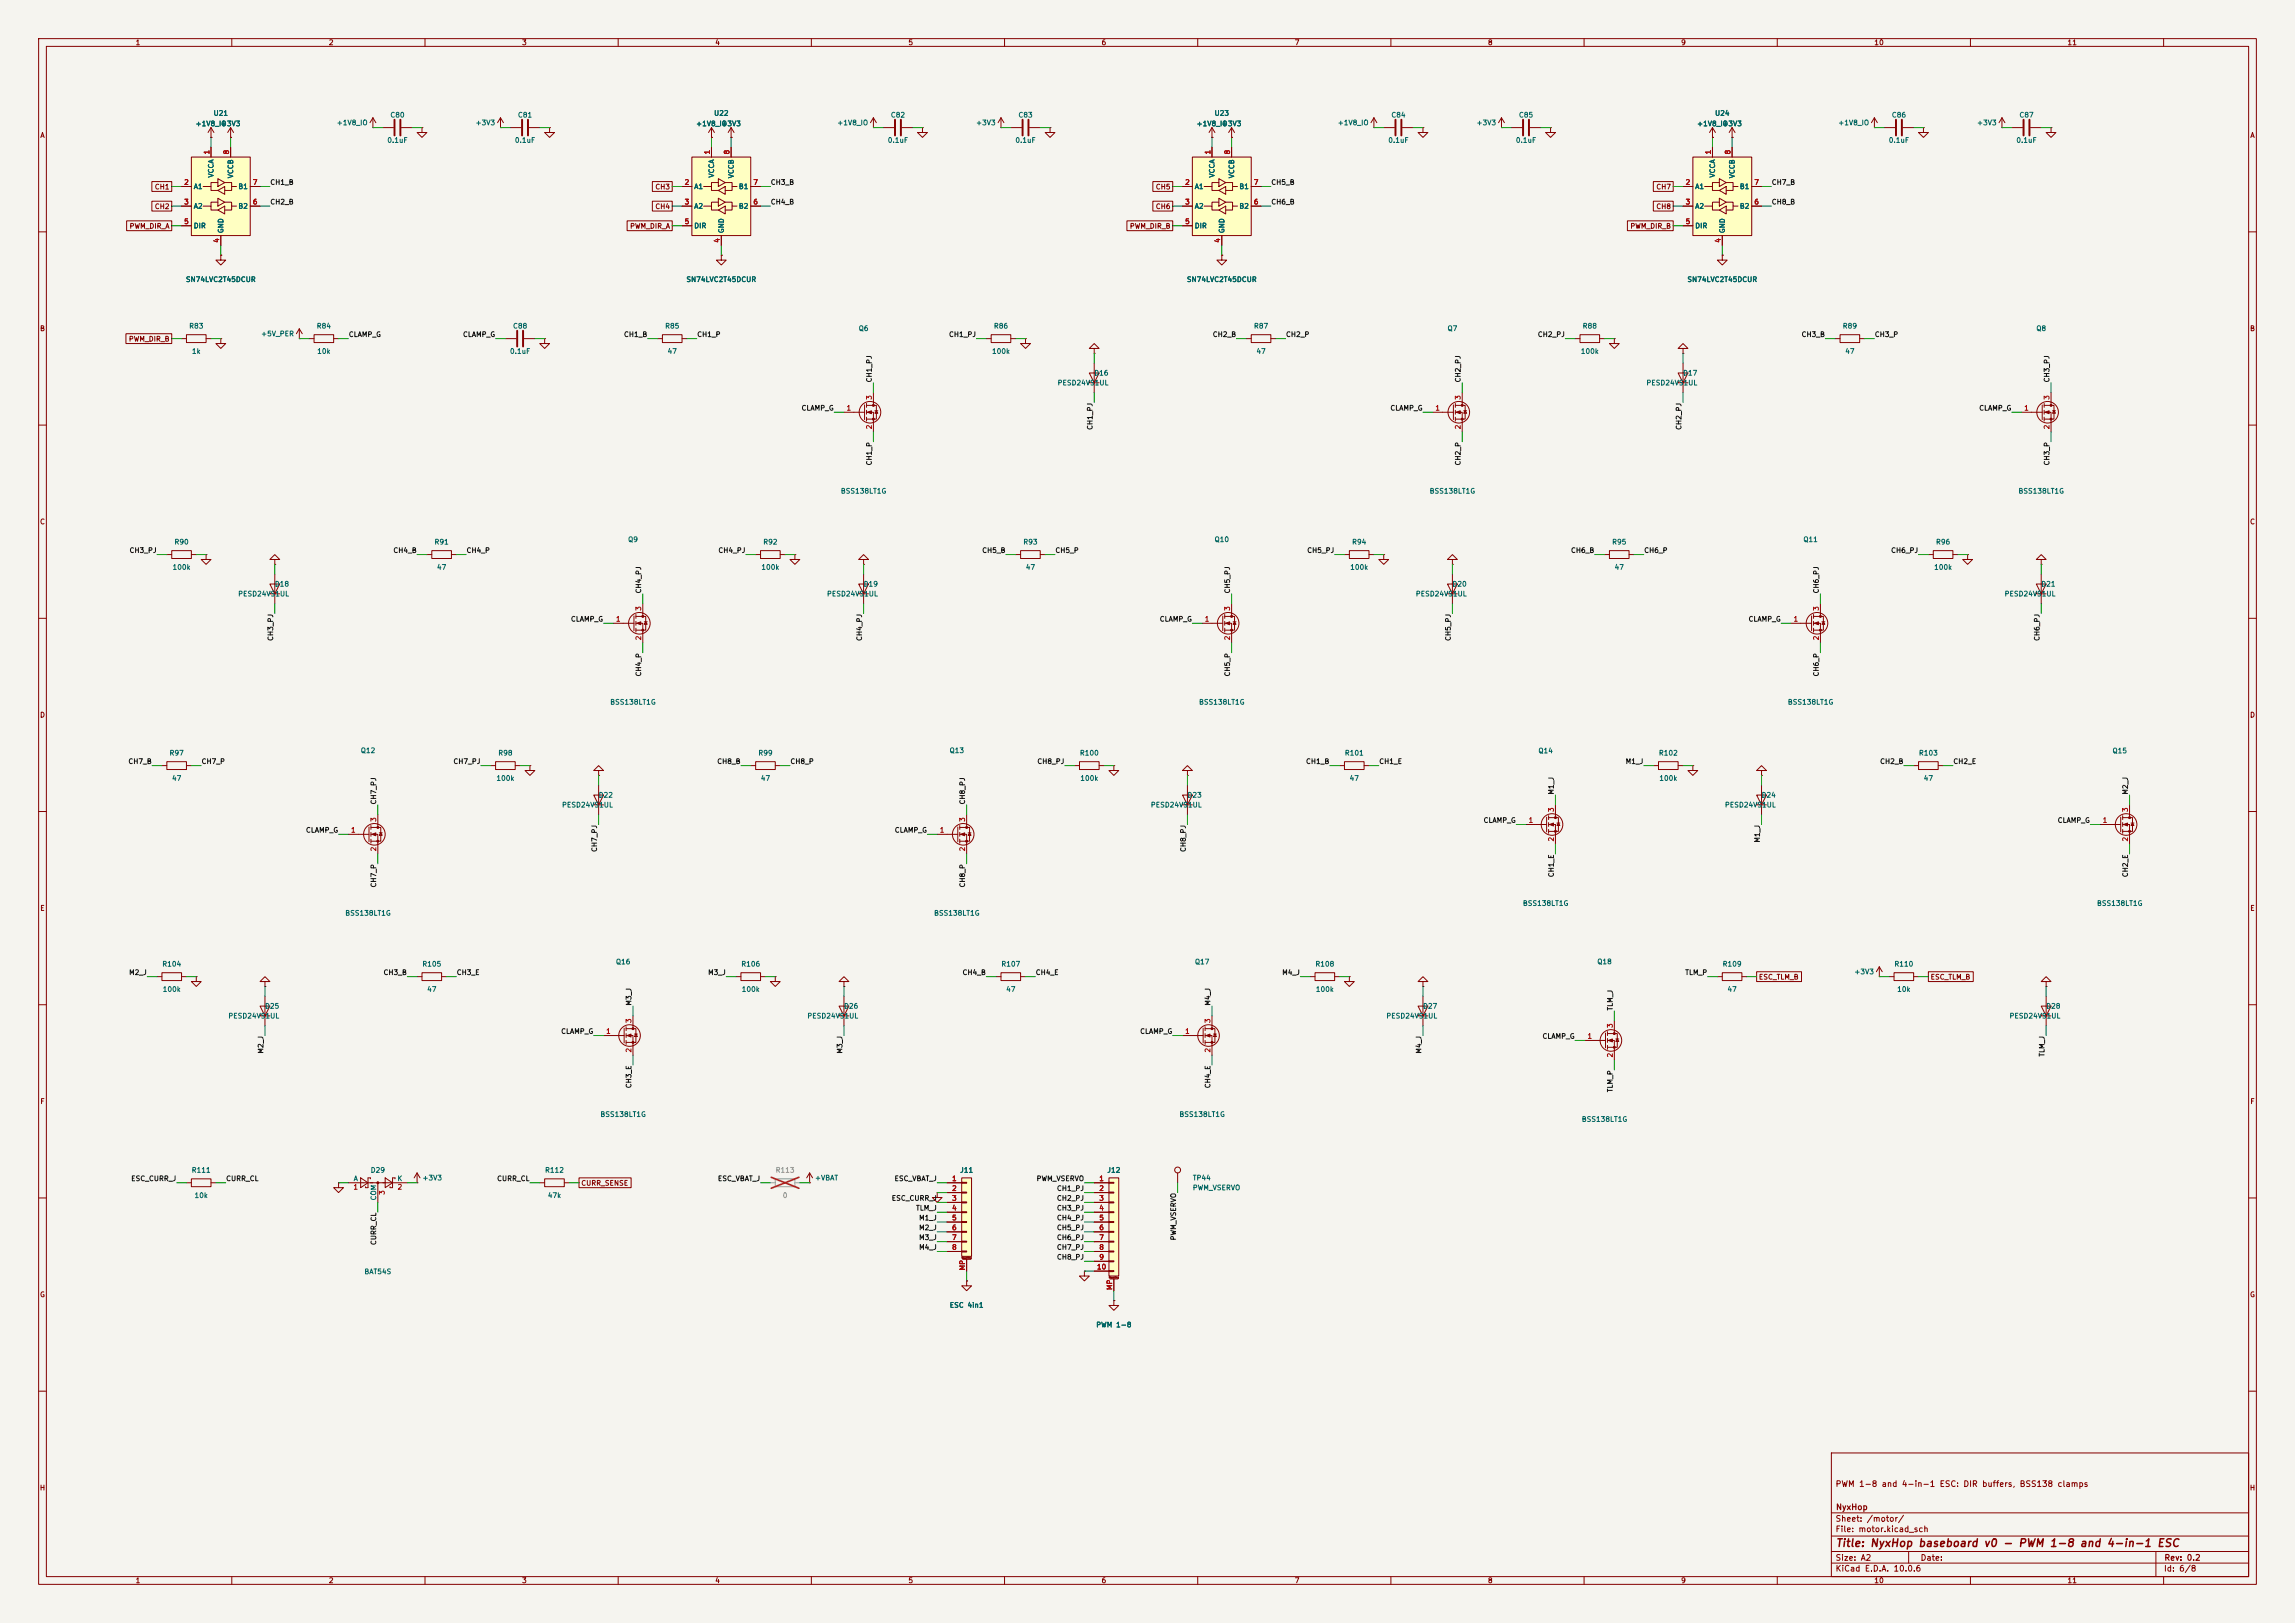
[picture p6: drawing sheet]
<svg xmlns="http://www.w3.org/2000/svg" width="594mm" height="420mm" viewBox="0 0 594 420" stroke-linecap="round" stroke-linejoin="round" font-family="sans-serif">
<defs><g id="words">
<text font-size="2" fill="#840000" x="475" y="400.8">Title: NyxHop baseboard v0 - PWM 1-8 and 4-in-1 ESC</text>
<g font-size="1.5" fill="#840000">
<text x="475" y="385.1">PWM 1-8 and 4-in-1 ESC: DIR buffers, BSS138 clamps</text>
<text x="475" y="394.1">Sheet: /motor/</text>
<text x="475.1" y="391.1">NyxHop</text>
<text x="475" y="396.8">File: motor.kicad_sch</text>
<text x="475" y="407">KiCad E.D.A. 10.0.6</text>
<text x="475" y="404.2">Size: A2</text>
<text x="497" y="404.2">Date:</text>
<text x="560" y="407">Id: 6/8</text>
<text x="560.1" y="404.2">Rev: 0.2</text>
</g>
<g font-size="1.3" fill="#840000">
<text x="35" y="12">1</text>
<text x="85" y="12">2</text>
<text x="135" y="12">3</text>
<text x="185" y="12">4</text>
<text x="235" y="12">5</text>
<text x="285" y="12">6</text>
<text x="335" y="12">7</text>
<text x="385" y="12">8</text>
<text x="435" y="12">9</text>
<text x="485" y="12">10</text>
<text x="535" y="12">11</text>
<text x="10.3" y="36">A</text>
<text x="582.3" y="36">A</text>
<text x="39.9" y="49.3">CH1</text>
<text x="169.5" y="49.3">CH3</text>
<text x="299" y="49.3">CH5</text>
<text x="428.6" y="49.3">CH7</text>
<text x="33.4" y="59.5">PWM_DIR_A</text>
<text x="39.9" y="54.4">CH2</text>
<text x="162.9" y="59.5">PWM_DIR_A</text>
<text x="169.5" y="54.4">CH4</text>
<text x="292.3" y="59.5">PWM_DIR_B</text>
<text x="299" y="54.4">CH6</text>
<text x="421.8" y="59.5">PWM_DIR_B</text>
<text x="428.6" y="54.4">CH8</text>
<text x="10.2" y="86">B</text>
<text x="33.2" y="88.7">PWM_DIR_B</text>
<text x="582.2" y="86">B</text>
<text x="10.2" y="136">C</text>
<text x="582.2" y="136">C</text>
<text x="10.2" y="186">D</text>
<text x="582.2" y="186">D</text>
<text x="10.3" y="236">E</text>
<text x="582.3" y="236">E</text>
<text x="455.1" y="253.8">ESC_TLM_B</text>
<text x="499.6" y="253.8">ESC_TLM_B</text>
<text x="10.3" y="286">F</text>
<text x="582.3" y="286">F</text>
<text x="150.3" y="307.1">CURR_SENSE</text>
<text x="10.2" y="336">G</text>
<text x="582.2" y="336">G</text>
<text x="10.2" y="386">H</text>
<text x="582.2" y="386">H</text>
<text x="35" y="410">1</text>
<text x="85" y="410">2</text>
<text x="135" y="410">3</text>
<text x="185" y="410">4</text>
<text x="235" y="410">5</text>
<text x="285" y="410">6</text>
<text x="335" y="410">7</text>
<text x="385" y="410">8</text>
<text x="435" y="410">9</text>
<text x="485" y="410">10</text>
<text x="535" y="410">11</text>
</g>
<g font-size="1.3" fill="#006464">
<text x="50.5" y="33">+1V8_IO</text>
<text x="55.1" y="30.3">U21</text>
<text x="57" y="33">+3V3</text>
<text x="87" y="32.7">+1V8_IO</text>
<text x="100.9" y="30.7">C80</text>
<text x="123" y="32.7">+3V3</text>
<text x="133.9" y="30.7">C81</text>
<text x="180" y="33">+1V8_IO</text>
<text x="184.7" y="30.3">U22</text>
<text x="186.6" y="33">+3V3</text>
<text x="216.6" y="32.7">+1V8_IO</text>
<text x="230.4" y="30.7">C82</text>
<text x="252.5" y="32.7">+3V3</text>
<text x="263.5" y="30.7">C83</text>
<text x="309.6" y="33">+1V8_IO</text>
<text x="314.2" y="30.3">U23</text>
<text x="316.1" y="33">+3V3</text>
<text x="346.1" y="32.7">+1V8_IO</text>
<text x="360" y="30.7">C84</text>
<text x="382" y="32.7">+3V3</text>
<text x="393" y="30.7">C85</text>
<text x="439.1" y="33">+1V8_IO</text>
<text x="443.8" y="30.3">U24</text>
<text x="445.6" y="33">+3V3</text>
<text x="475.6" y="32.7">+1V8_IO</text>
<text x="489.5" y="30.7">C86</text>
<text x="511.6" y="32.7">+3V3</text>
<text x="522.5" y="30.7">C87</text>
<text x="100.1" y="37.3">0.1uF</text>
<text x="133.1" y="37.3">0.1uF</text>
<text x="229.7" y="37.3">0.1uF</text>
<text x="262.7" y="37.3">0.1uF</text>
<text x="359.2" y="37.3">0.1uF</text>
<text x="392.2" y="37.3">0.1uF</text>
<text x="488.7" y="37.3">0.1uF</text>
<text x="521.8" y="37.3">0.1uF</text>
<text x="55.6" y="46.1" transform="rotate(-90 55.6 46.1)">VCCA</text>
<text x="60.7" y="46.3" transform="rotate(-90 60.7 46.3)">VCCB</text>
<text x="185.1" y="46.1" transform="rotate(-90 185.1 46.1)">VCCA</text>
<text x="190.2" y="46.3" transform="rotate(-90 190.2 46.3)">VCCB</text>
<text x="314.7" y="46.1" transform="rotate(-90 314.7 46.1)">VCCA</text>
<text x="319.7" y="46.3" transform="rotate(-90 319.7 46.3)">VCCB</text>
<text x="444.2" y="46.1" transform="rotate(-90 444.2 46.1)">VCCA</text>
<text x="449.3" y="46.3" transform="rotate(-90 449.3 46.3)">VCCB</text>
<text x="50" y="49.2">A1</text>
<text x="61.6" y="49.2">B1</text>
<text x="179.6" y="49.2">A1</text>
<text x="191.1" y="49.2">B1</text>
<text x="309.1" y="49.2">A1</text>
<text x="320.6" y="49.2">B1</text>
<text x="438.6" y="49.2">A1</text>
<text x="450.2" y="49.2">B1</text>
<text x="50" y="54.3">A2</text>
<text x="50" y="59.4">DIR</text>
<text x="61.6" y="54.3">B2</text>
<text x="179.6" y="54.3">A2</text>
<text x="179.6" y="59.4">DIR</text>
<text x="191.1" y="54.3">B2</text>
<text x="309.1" y="54.3">A2</text>
<text x="309.1" y="59.4">DIR</text>
<text x="320.6" y="54.3">B2</text>
<text x="438.6" y="54.3">A2</text>
<text x="438.6" y="59.4">DIR</text>
<text x="450.2" y="54.3">B2</text>
<text x="58.1" y="60.5" transform="rotate(-90 58.1 60.5)">GND</text>
<text x="187.7" y="60.5" transform="rotate(-90 187.7 60.5)">GND</text>
<text x="317.2" y="60.5" transform="rotate(-90 317.2 60.5)">GND</text>
<text x="446.7" y="60.5" transform="rotate(-90 446.7 60.5)">GND</text>
<text x="48" y="73.3">SN74LVC2T45DCUR</text>
<text x="177.5" y="73.3">SN74LVC2T45DCUR</text>
<text x="307.1" y="73.3">SN74LVC2T45DCUR</text>
<text x="436.6" y="73.3">SN74LVC2T45DCUR</text>
<text x="48.8" y="85.3">R83</text>
<text x="67.4" y="87.3">+5V_PER</text>
<text x="81.8" y="85.3">R84</text>
<text x="132.6" y="85.3">C88</text>
<text x="172" y="85.3">R85</text>
<text x="222.1" y="86">Q6</text>
<text x="257.1" y="85.3">R86</text>
<text x="324.4" y="85.3">R87</text>
<text x="374.5" y="86">Q7</text>
<text x="409.5" y="85.3">R88</text>
<text x="476.8" y="85.3">R89</text>
<text x="526.9" y="86">Q8</text>
<text x="49.6" y="91.9">1k</text>
<text x="82" y="91.9">10k</text>
<text x="131.9" y="91.9">0.1uF</text>
<text x="172.7" y="91.9">47</text>
<text x="256.6" y="91.9">100k</text>
<text x="325.1" y="91.9">47</text>
<text x="409" y="91.9">100k</text>
<text x="477.5" y="91.9">47</text>
<text x="273.6" y="100">PESD24VS1UL</text>
<text x="283.1" y="97.5">D16</text>
<text x="426" y="100">PESD24VS1UL</text>
<text x="435.5" y="97.5">D17</text>
<text x="217.5" y="128">BSS138LT1G</text>
<text x="369.9" y="128">BSS138LT1G</text>
<text x="522.3" y="128">BSS138LT1G</text>
<text x="45" y="141.2">R90</text>
<text x="112.3" y="141.2">R91</text>
<text x="162.4" y="140.6">Q9</text>
<text x="197.4" y="141.2">R92</text>
<text x="264.7" y="141.2">R93</text>
<text x="314.2" y="140.6">Q10</text>
<text x="349.8" y="141.2">R94</text>
<text x="417.1" y="141.2">R95</text>
<text x="466.6" y="140.6">Q11</text>
<text x="500.9" y="141.2">R96</text>
<text x="44.5" y="147.7">100k</text>
<text x="113" y="147.7">47</text>
<text x="196.9" y="147.7">100k</text>
<text x="265.4" y="147.7">47</text>
<text x="349.3" y="147.7">100k</text>
<text x="417.8" y="147.7">47</text>
<text x="500.5" y="147.7">100k</text>
<text x="61.5" y="154.6">PESD24VS1UL</text>
<text x="71" y="152.1">D18</text>
<text x="213.9" y="154.6">PESD24VS1UL</text>
<text x="223.4" y="152.1">D19</text>
<text x="366.3" y="154.6">PESD24VS1UL</text>
<text x="375.8" y="152.1">D20</text>
<text x="518.7" y="154.6">PESD24VS1UL</text>
<text x="528.2" y="152.1">D21</text>
<text x="157.8" y="182.6">BSS138LT1G</text>
<text x="310.2" y="182.6">BSS138LT1G</text>
<text x="462.6" y="182.6">BSS138LT1G</text>
<text x="43.7" y="195.8">R97</text>
<text x="93.2" y="195.2">Q12</text>
<text x="128.8" y="195.8">R98</text>
<text x="196.1" y="195.8">R99</text>
<text x="245.6" y="195.2">Q13</text>
<text x="279.4" y="195.8">R100</text>
<text x="347.9" y="195.8">R101</text>
<text x="398" y="195.2">Q14</text>
<text x="429.2" y="195.8">R102</text>
<text x="496.5" y="195.8">R103</text>
<text x="546.6" y="195.2">Q15</text>
<text x="44.4" y="202.4">47</text>
<text x="128.4" y="202.4">100k</text>
<text x="196.8" y="202.4">47</text>
<text x="279.5" y="202.4">100k</text>
<text x="349.2" y="202.4">47</text>
<text x="429.3" y="202.4">100k</text>
<text x="497.8" y="202.4">47</text>
<text x="145.3" y="209.2">PESD24VS1UL</text>
<text x="154.8" y="206.7">D22</text>
<text x="297.7" y="209.2">PESD24VS1UL</text>
<text x="307.2" y="206.7">D23</text>
<text x="446.3" y="209.2">PESD24VS1UL</text>
<text x="455.8" y="206.7">D24</text>
<text x="89.2" y="237.3">BSS138LT1G</text>
<text x="241.6" y="237.3">BSS138LT1G</text>
<text x="394" y="234.7">BSS138LT1G</text>
<text x="542.6" y="234.7">BSS138LT1G</text>
<text x="41.9" y="250.4">R104</text>
<text x="109.2" y="250.4">R105</text>
<text x="159.3" y="249.8">Q16</text>
<text x="191.7" y="250.4">R106</text>
<text x="259" y="250.4">R107</text>
<text x="309.1" y="249.8">Q17</text>
<text x="340.3" y="250.4">R108</text>
<text x="413.3" y="249.8">Q18</text>
<text x="445.7" y="250.4">R109</text>
<text x="490.2" y="250.4">R110</text>
<text x="42" y="257">100k</text>
<text x="110.4" y="257">47</text>
<text x="191.9" y="257">100k</text>
<text x="260.3" y="257">47</text>
<text x="340.4" y="257">100k</text>
<text x="447" y="257">47</text>
<text x="479.8" y="252.4">+3V3</text>
<text x="490.9" y="257">10k</text>
<text x="59" y="263.9">PESD24VS1UL</text>
<text x="68.5" y="261.3">D25</text>
<text x="208.8" y="263.9">PESD24VS1UL</text>
<text x="218.3" y="261.3">D26</text>
<text x="358.7" y="263.9">PESD24VS1UL</text>
<text x="368.2" y="261.3">D27</text>
<text x="520" y="263.9">PESD24VS1UL</text>
<text x="529.5" y="261.3">D28</text>
<text x="155.3" y="289.3">BSS138LT1G</text>
<text x="305.1" y="289.3">BSS138LT1G</text>
<text x="409.3" y="290.6">BSS138LT1G</text>
<text x="49.5" y="303.8">R111</text>
<text x="91.4" y="305.9">A</text>
<text x="95.8" y="303.8">D29</text>
<text x="102.7" y="305.9">K</text>
<text x="109.2" y="305.8">+3V3</text>
<text x="140.9" y="303.8">R112</text>
<text x="210.8" y="305.8">+VBAT</text>
<text x="248.4" y="303.8">J11</text>
<text x="286.5" y="303.8">J12</text>
<text x="308.6" y="305.8">TP44</text>
<text x="50.2" y="310.3">10k</text>
<text x="97.7" y="310.8" transform="rotate(-90 97.7 310.8)">COM</text>
<text x="141.7" y="310.3">47k</text>
<text x="308.6" y="308.3">PWM_VSERVO</text>
<text x="94.2" y="330">BAT54S</text>
<text x="245.7" y="338.7">ESC 4in1</text>
<text x="283.6" y="343.8">PWM 1-8</text>
</g>
<g font-size="1.3" fill="#a90000">
<text x="54.5" y="40.1" transform="rotate(-90 54.5 40.1)">1</text>
<text x="59.6" y="40.1" transform="rotate(-90 59.6 40.1)">8</text>
<text x="184" y="40.1" transform="rotate(-90 184 40.1)">1</text>
<text x="189.1" y="40.1" transform="rotate(-90 189.1 40.1)">8</text>
<text x="313.6" y="40.1" transform="rotate(-90 313.6 40.1)">1</text>
<text x="318.6" y="40.1" transform="rotate(-90 318.6 40.1)">8</text>
<text x="443.1" y="40.1" transform="rotate(-90 443.1 40.1)">1</text>
<text x="448.2" y="40.1" transform="rotate(-90 448.2 40.1)">8</text>
<text x="47.5" y="48.1">2</text>
<text x="47.5" y="53.2">3</text>
<text x="65.3" y="53.2">6</text>
<text x="65.3" y="48.1">7</text>
<text x="177.1" y="48.1">2</text>
<text x="177.1" y="53.2">3</text>
<text x="194.8" y="53.2">6</text>
<text x="194.8" y="48.1">7</text>
<text x="306.6" y="48.1">2</text>
<text x="306.6" y="53.2">3</text>
<text x="324.4" y="53.2">6</text>
<text x="324.4" y="48.1">7</text>
<text x="436.1" y="48.1">2</text>
<text x="436.1" y="53.2">3</text>
<text x="453.9" y="53.2">6</text>
<text x="453.9" y="48.1">7</text>
<text x="47.5" y="58.3">5</text>
<text x="177.1" y="58.3">5</text>
<text x="306.6" y="58.3">5</text>
<text x="436.1" y="58.3">5</text>
<text x="57" y="63" transform="rotate(-90 57 63)">4</text>
<text x="186.6" y="63" transform="rotate(-90 186.6 63)">4</text>
<text x="316.1" y="63" transform="rotate(-90 316.1 63)">4</text>
<text x="445.6" y="63" transform="rotate(-90 445.6 63)">4</text>
<text x="219" y="106.5">1</text>
<text x="225.9" y="103.6" transform="rotate(-90 225.9 103.6)">3</text>
<text x="371.4" y="106.5">1</text>
<text x="378.3" y="103.6" transform="rotate(-90 378.3 103.6)">3</text>
<text x="523.8" y="106.5">1</text>
<text x="530.7" y="103.6" transform="rotate(-90 530.7 103.6)">3</text>
<text x="225.9" y="111.2" transform="rotate(-90 225.9 111.2)">2</text>
<text x="378.3" y="111.2" transform="rotate(-90 378.3 111.2)">2</text>
<text x="530.7" y="111.2" transform="rotate(-90 530.7 111.2)">2</text>
<text x="159.3" y="161.2">1</text>
<text x="166.2" y="158.2" transform="rotate(-90 166.2 158.2)">3</text>
<text x="311.7" y="161.2">1</text>
<text x="318.6" y="158.2" transform="rotate(-90 318.6 158.2)">3</text>
<text x="464.1" y="161.2">1</text>
<text x="471" y="158.2" transform="rotate(-90 471 158.2)">3</text>
<text x="166.2" y="165.8" transform="rotate(-90 166.2 165.8)">2</text>
<text x="318.6" y="165.8" transform="rotate(-90 318.6 165.8)">2</text>
<text x="471" y="165.8" transform="rotate(-90 471 165.8)">2</text>
<text x="90.7" y="215.8">1</text>
<text x="97.7" y="212.8" transform="rotate(-90 97.7 212.8)">3</text>
<text x="243.1" y="215.8">1</text>
<text x="250.1" y="212.8" transform="rotate(-90 250.1 212.8)">3</text>
<text x="395.5" y="213.2">1</text>
<text x="402.5" y="210.3" transform="rotate(-90 402.5 210.3)">3</text>
<text x="544.1" y="213.2">1</text>
<text x="551" y="210.3" transform="rotate(-90 551 210.3)">3</text>
<text x="97.7" y="220.4" transform="rotate(-90 97.7 220.4)">2</text>
<text x="250.1" y="220.4" transform="rotate(-90 250.1 220.4)">2</text>
<text x="402.5" y="217.9" transform="rotate(-90 402.5 217.9)">2</text>
<text x="551" y="217.9" transform="rotate(-90 551 217.9)">2</text>
<text x="156.7" y="267.8">1</text>
<text x="163.7" y="264.9" transform="rotate(-90 163.7 264.9)">3</text>
<text x="306.6" y="267.8">1</text>
<text x="313.6" y="264.9" transform="rotate(-90 313.6 264.9)">3</text>
<text x="410.7" y="269.1">1</text>
<text x="417.7" y="266.2" transform="rotate(-90 417.7 266.2)">3</text>
<text x="163.7" y="272.5" transform="rotate(-90 163.7 272.5)">2</text>
<text x="313.6" y="272.5" transform="rotate(-90 313.6 272.5)">2</text>
<text x="417.7" y="273.8" transform="rotate(-90 417.7 273.8)">2</text>
<text x="246.3" y="305.9">1</text>
<text x="284.4" y="305.9">1</text>
<text x="91.3" y="308.1">1</text>
<text x="99.9" y="309.3" transform="rotate(-90 99.9 309.3)">3</text>
<text x="102.8" y="308.1">2</text>
<text x="246.3" y="308.5">2</text>
<text x="246.3" y="311">3</text>
<text x="284.4" y="308.5">2</text>
<text x="284.4" y="311">3</text>
<text x="246.3" y="313.6">4</text>
<text x="246.3" y="316.1">5</text>
<text x="284.4" y="313.6">4</text>
<text x="284.4" y="316.1">5</text>
<text x="246.3" y="318.6">6</text>
<text x="246.3" y="321.2">7</text>
<text x="246.3" y="323.7">8</text>
<text x="284.4" y="318.6">6</text>
<text x="284.4" y="321.2">7</text>
<text x="284.4" y="323.7">8</text>
<text x="250.1" y="328.9" transform="rotate(-90 250.1 328.9)">MP</text>
<text x="283.8" y="328.8">10</text>
<text x="284.4" y="326.3">9</text>
<text x="288.2" y="334" transform="rotate(-90 288.2 334)">MP</text>
</g>
<g font-size="1.3" fill="#0f0f0f">
<text x="69.8" y="53.2">CH2_B</text>
<text x="69.8" y="48.1">CH1_B</text>
<text x="199.4" y="53.2">CH4_B</text>
<text x="199.4" y="48.1">CH3_B</text>
<text x="328.9" y="53.2">CH6_B</text>
<text x="328.9" y="48.1">CH5_B</text>
<text x="458.4" y="53.2">CH8_B</text>
<text x="458.4" y="48.1">CH7_B</text>
<text x="90.1" y="87.5">CLAMP_G</text>
<text x="119.7" y="87.5">CLAMP_G</text>
<text x="161.4" y="87.5">CH1_B</text>
<text x="180.3" y="87.5">CH1_P</text>
<text x="245.5" y="87.5">CH1_PJ</text>
<text x="313.8" y="87.5">CH2_B</text>
<text x="332.7" y="87.5">CH2_P</text>
<text x="397.9" y="87.5">CH2_PJ</text>
<text x="466.2" y="87.5">CH3_B</text>
<text x="485.1" y="87.5">CH3_P</text>
<text x="225.9" y="99.1" transform="rotate(-90 225.9 99.1)">CH1_PJ</text>
<text x="378.3" y="99.1" transform="rotate(-90 378.3 99.1)">CH2_PJ</text>
<text x="530.7" y="99.1" transform="rotate(-90 530.7 99.1)">CH3_PJ</text>
<text x="207.3" y="106.6">CLAMP_G</text>
<text x="359.7" y="106.6">CLAMP_G</text>
<text x="512.1" y="106.6">CLAMP_G</text>
<text x="283.1" y="111.4" transform="rotate(-90 283.1 111.4)">CH1_PJ</text>
<text x="435.5" y="111.4" transform="rotate(-90 435.5 111.4)">CH2_PJ</text>
<text x="225.9" y="120.6" transform="rotate(-90 225.9 120.6)">CH1_P</text>
<text x="378.3" y="120.6" transform="rotate(-90 378.3 120.6)">CH2_P</text>
<text x="530.7" y="120.6" transform="rotate(-90 530.7 120.6)">CH3_P</text>
<text x="33.4" y="143.4">CH3_PJ</text>
<text x="101.7" y="143.4">CH4_B</text>
<text x="120.6" y="143.4">CH4_P</text>
<text x="185.8" y="143.4">CH4_PJ</text>
<text x="254.1" y="143.4">CH5_B</text>
<text x="273" y="143.4">CH5_P</text>
<text x="338.2" y="143.4">CH5_PJ</text>
<text x="406.5" y="143.4">CH6_B</text>
<text x="425.4" y="143.4">CH6_P</text>
<text x="489.3" y="143.4">CH6_PJ</text>
<text x="166.2" y="153.7" transform="rotate(-90 166.2 153.7)">CH4_PJ</text>
<text x="318.6" y="153.7" transform="rotate(-90 318.6 153.7)">CH5_PJ</text>
<text x="471" y="153.7" transform="rotate(-90 471 153.7)">CH6_PJ</text>
<text x="147.6" y="161.2">CLAMP_G</text>
<text x="300" y="161.2">CLAMP_G</text>
<text x="452.4" y="161.2">CLAMP_G</text>
<text x="71" y="166" transform="rotate(-90 71 166)">CH3_PJ</text>
<text x="223.4" y="166" transform="rotate(-90 223.4 166)">CH4_PJ</text>
<text x="375.8" y="166" transform="rotate(-90 375.8 166)">CH5_PJ</text>
<text x="528.2" y="166" transform="rotate(-90 528.2 166)">CH6_PJ</text>
<text x="166.2" y="175.2" transform="rotate(-90 166.2 175.2)">CH4_P</text>
<text x="318.6" y="175.2" transform="rotate(-90 318.6 175.2)">CH5_P</text>
<text x="471" y="175.2" transform="rotate(-90 471 175.2)">CH6_P</text>
<text x="33.1" y="198">CH7_B</text>
<text x="52" y="198">CH7_P</text>
<text x="117.2" y="198">CH7_PJ</text>
<text x="185.5" y="198">CH8_B</text>
<text x="204.4" y="198">CH8_P</text>
<text x="268.3" y="198">CH8_PJ</text>
<text x="337.9" y="198">CH1_B</text>
<text x="356.8" y="198">CH1_E</text>
<text x="420.6" y="198">M1_J</text>
<text x="486.5" y="198">CH2_B</text>
<text x="505.4" y="198">CH2_E</text>
<text x="97.7" y="208.3" transform="rotate(-90 97.7 208.3)">CH7_PJ</text>
<text x="250.1" y="208.3" transform="rotate(-90 250.1 208.3)">CH8_PJ</text>
<text x="402.5" y="205.8" transform="rotate(-90 402.5 205.8)">M1_J</text>
<text x="551.1" y="205.8" transform="rotate(-90 551.1 205.8)">M2_J</text>
<text x="79.1" y="215.8">CLAMP_G</text>
<text x="231.5" y="215.8">CLAMP_G</text>
<text x="383.9" y="213.2">CLAMP_G</text>
<text x="532.4" y="213.2">CLAMP_G</text>
<text x="154.8" y="220.6" transform="rotate(-90 154.8 220.6)">CH7_PJ</text>
<text x="307.2" y="220.6" transform="rotate(-90 307.2 220.6)">CH8_PJ</text>
<text x="455.8" y="218.2" transform="rotate(-90 455.8 218.2)">M1_J</text>
<text x="402.5" y="227.1" transform="rotate(-90 402.5 227.1)">CH1_E</text>
<text x="551.1" y="227.1" transform="rotate(-90 551.1 227.1)">CH2_E</text>
<text x="97.7" y="229.8" transform="rotate(-90 97.7 229.8)">CH7_P</text>
<text x="250.1" y="229.8" transform="rotate(-90 250.1 229.8)">CH8_P</text>
<text x="33.3" y="252.6">M2_J</text>
<text x="99.1" y="252.6">CH3_B</text>
<text x="118.1" y="252.6">CH3_E</text>
<text x="183.1" y="252.6">M3_J</text>
<text x="249" y="252.6">CH4_B</text>
<text x="267.9" y="252.6">CH4_E</text>
<text x="331.7" y="252.6">M4_J</text>
<text x="436" y="252.6">TLM_P</text>
<text x="163.7" y="260.4" transform="rotate(-90 163.7 260.4)">M3_J</text>
<text x="313.6" y="260.4" transform="rotate(-90 313.6 260.4)">M4_J</text>
<text x="417.7" y="261.6" transform="rotate(-90 417.7 261.6)">TLM_J</text>
<text x="145.1" y="267.8">CLAMP_G</text>
<text x="295" y="267.8">CLAMP_G</text>
<text x="399.1" y="269.1">CLAMP_G</text>
<text x="68.5" y="272.8" transform="rotate(-90 68.5 272.8)">M2_J</text>
<text x="218.3" y="272.8" transform="rotate(-90 218.3 272.8)">M3_J</text>
<text x="368.2" y="272.8" transform="rotate(-90 368.2 272.8)">M4_J</text>
<text x="529.5" y="273.6" transform="rotate(-90 529.5 273.6)">TLM_J</text>
<text x="163.7" y="281.7" transform="rotate(-90 163.7 281.7)">CH3_E</text>
<text x="313.6" y="281.7" transform="rotate(-90 313.6 281.7)">CH4_E</text>
<text x="417.7" y="282.8" transform="rotate(-90 417.7 282.8)">TLM_P</text>
<text x="33.8" y="305.9">ESC_CURR_J</text>
<text x="58.4" y="305.9">CURR_CL</text>
<text x="128.5" y="305.9">CURR_CL</text>
<text x="185.7" y="305.9">ESC_VBAT_J</text>
<text x="231.4" y="305.9">ESC_VBAT_J</text>
<text x="268.2" y="305.9">PWM_VSERVO</text>
<text x="230.7" y="311">ESC_CURR_J</text>
<text x="273.4" y="308.5">CH1_PJ</text>
<text x="273.4" y="311">CH2_PJ</text>
<text x="237" y="313.6">TLM_J</text>
<text x="237.7" y="316.1">M1_J</text>
<text x="273.4" y="313.6">CH3_PJ</text>
<text x="273.4" y="316.1">CH4_PJ</text>
<text x="97.7" y="322.3" transform="rotate(-90 97.7 322.3)">CURR_CL</text>
<text x="237.7" y="318.6">M2_J</text>
<text x="237.7" y="321.2">M3_J</text>
<text x="237.7" y="323.7">M4_J</text>
<text x="273.4" y="318.6">CH5_PJ</text>
<text x="273.4" y="321.2">CH6_PJ</text>
<text x="273.4" y="323.7">CH7_PJ</text>
<text x="304.7" y="321.1" transform="rotate(-90 304.7 321.1)">PWM_VSERVO</text>
<text x="273.4" y="326.3">CH8_PJ</text>
</g>
<g font-size="1.3" fill="#939391">
<text x="200.6" y="303.8">R113</text>
<text x="202.5" y="310.3">0</text>
</g>
<g font-size=".4" fill="#840000">
<text x="248.9" y="325.8">Mounting</text>
<text x="287" y="330.9">Mounting</text>
</g>
</g></defs>
<path d="M0 0h594v420h-594z" fill="#f5f4ef" stroke="#f5f4ef" stroke-width=".26"/>
<g fill="none" stroke="#840000" stroke-width=".26">
<path d="M10 10h574v400h-574zM12 12h570v396h-570zM60 10v2M110 10v2M160 10v2M210 10v2M260 10v2M310 10v2M360 10v2M410 10v2M460 10v2M510 10v2"/>
<path d="M560 10v2M10 60h2M316.2 66v1.3h1.3l-1.3 1.3-1.2-1.3h1.2M316.2 66h.1M582 60h2M10 110h2M582 110h2M527 153.2v.5h2.6M527 151.1h2.6l-1.3 2.6zM528.3 148.6v7.6M10 160h2M582 160h2"/>
<path d="M154.9 199.4h1.3l-1.3-1.3-1.2 1.3h1.2v1.3M10 210h2M90.2 215.9h5.3M95.5 214v3.8M96 214.1h2.6v3.6h-2.6M96 215.9h1.8v5.1M96 213.6v1M96 215.4v1M96 217.2v1M97.8 210.8v3.3M98.2 215.5h.7M98.6 215.5l.3 .7h-.7z"/>
<path d="M154.9 200.7h.1M582 210h2M190.5 252.7h1.3M191.8 251.7h5v2h-5zM196.8 252.7h1.3M10 260h2M582 260h2M10 310h2M582 310h2M10 360h2M474 376h108v32h-108zM582 360h2"/>
<path d="M474 397.5h108M474 391.5h108M60 408v2M110 408v2M160 408v2M210 408v2M260 408v2M310 408v2M360 408v2M410 408v2M460 408v2M474 404.5h108"/>
<path d="M474 401.5h108M494 401.5v3M510 408v2M558 401.5v6.5M560 408v2"/>
<circle cx="96.9" cy="215.9" r="2.79"/>
</g>
<g fill="#840000" stroke="#840000" stroke-width=".26">
<path d="M96.3 215.9l1-.4v.8z"/>
<circle cx="97.8" cy="214.1" r=".25"/>
<circle cx="97.8" cy="217.7" r=".25"/>
</g>
<path d="M308.6 40.6h15.2v20.4h-15.2z" fill="#ffffc2"/>
<g fill="none" stroke="#840000" stroke-width=".26">
<path d="M313.7 38.1v2.5M318.8 38.1v2.5M306.1 48.3h2.5M306.1 53.3h2.5M306.1 58.4h2.5M308.6 40.6h15.2v20.4h-15.2zM311.7 48.3h2v1h1.8M311.7 53.3h2v1.1h1.8M315.5 47.2h-1.8v1.1M315.5 46.2l1.7 1-1.7 1.1zM315.5 49.3l1.7-1v2zM315.5 52.3h-1.8v1"/>
<path d="M315.5 51.3l1.7 1-1.7 1zM315.5 54.4l1.7-1.1v2.1zM317.2 47.2h1.8v1.1h1.3M317.2 52.3h1.8v1h1.3M319 48.3v1h-1.8M319 53.3v1.1h-1.8M323.8 48.3h2.6M323.8 53.3h2.6M316.2 61v2.5M141 87.6v1.3h1.2l-1.2 1.3-1.3-1.3h1.3M141 87.6h.1"/>
</g>
<path d="M49.5 40.6h15.3v20.4h-15.3z" fill="#ffffc2"/>
<g fill="none" stroke="#840000" stroke-width=".26">
<path d="M54.6 35.6h.1M54.6 33v2.6M54.6 38.1v2.5M54.6 33l-.8 1.3M54.6 33l.8 1.3M59.7 35.6h.1M59.7 33v2.6M59.7 38.1v2.5M59.7 33l-.8 1.3M59.7 33l.8 1.3M132.1 33h2.8M136.9 33h2.8"/>
<path d="M313.7 35.6h.1M313.7 33l-.8 1.3M313.7 33l.8 1.3M313.7 33v2.6M318.8 35.6h.1M318.8 33l-.8 1.3M318.8 33l.7 1.3M318.8 33v2.6M355.6 33h.1M355.6 30.5l-.8 1.3M355.6 30.5l.8 1.3M355.6 30.5v2.5"/>
<path d="M358.1 33h2.8M363 33h2.8M368.3 33v1.3h1.3l-1.3 1.3-1.3-1.3h1.3M368.3 33h.1M388.6 33h.1M388.6 30.5l-.7 1.3M388.6 30.5l.8 1.3M388.6 30.5v2.5M391.2 33h2.8M396 33h2.8M401.3 33v1.3h1.3l-1.3 1.3-1.3-1.3h1.3M401.3 33h.1"/>
<path d="M448.3 35.6h.1M448.3 33l-.8 1.3M448.3 33l.8 1.3M448.3 33v2.6M47 48.3h2.5M47 53.3h2.5M47 58.4h2.5M49.5 40.6h15.3v20.4h-15.3zM52.6 48.3h2v1h1.8M52.6 53.3h2v1.1h1.8M56.4 47.2h-1.8v1.1M56.4 46.2l1.8 1-1.8 1.1z"/>
<path d="M56.4 49.3l1.8-1v2zM56.4 52.3h-1.8v1M56.4 51.3l1.8 1-1.8 1zM56.4 54.4l1.8-1.1v2.1zM58.2 47.2h1.7v1.1h1.3M58.2 52.3h1.7v1h1.3M59.9 48.3v1h-1.7M59.9 53.3v1.1h-1.7M64.8 48.3h2.5M64.8 53.3h2.5M57.1 61v2.5M80 87.6h1.3"/>
<path d="M81.3 86.6h5.1v2h-5.1zM86.4 87.6h1.2M407.7 87.6h1.2M408.9 86.6h5.1v2h-5.1zM414 87.6h1.3M434.3 98.6v.5h2.6M434.3 96.5h2.6l-1.3 2.6zM435.6 90.2h1.3l-1.3-1.3-1.3 1.3h1.3v1.2M435.6 91.4h.1M435.6 94v7.6M499.1 143.5h1.3M500.4 142.5h5.1v2h-5.1z"/>
<path d="M505.5 143.5h1.2M528.3 144.8h1.3l-1.3-1.3-1.3 1.3h1.3v1.3M528.3 146.1h.1M438.1 198.1v1.3h1.3l-1.3 1.3-1.2-1.3h1.2M438.1 198.1h.1M495.3 198.1h1.3M496.6 197.1h5v2h-5zM501.6 198.1h1.3M200.7 252.7v1.3h1.2l-1.2 1.3-1.3-1.3h1.3M200.7 252.7h.1M444.5 252.7h1.3M445.8 251.7h5v2h-5z"/>
<path d="M450.8 252.7h1.3"/>
</g>
<path d="M135.1 31v4.1M136.7 31v4.1M361.2 31v4.1M362.7 31v4.1M394.2 31v4.1M395.7 31v4.1" fill="none" stroke="#840000" stroke-width=".51"/>
<path d="M438.1 40.6h15.3v20.4h-15.3z" fill="#ffffc2"/>
<g fill="none" stroke="#840000" stroke-width=".26">
<path d="M443.2 35.6h.1M443.2 33v2.6M443.2 38.1v2.5M443.2 33l-.7 1.3M443.2 33l.8 1.3M448.3 38.1v2.5M485.1 33h.1M485.1 30.5l-.7 1.3M485.1 30.5l.8 1.3M485.1 30.5v2.5M487.7 33h2.8M492.5 33h2.8"/>
<path d="M497.8 33v1.3h1.3l-1.3 1.3-1.2-1.3h1.2M497.8 33h.1M520.7 33h2.8M525.5 33h2.8M435.6 48.3h2.5M435.6 53.3h2.5M435.6 58.4h2.5M438.1 40.6h15.3v20.4h-15.3zM441.2 48.3h2v1h1.8M441.2 53.3h2v1.1h1.8M445 47.2h-1.8v1.1M445 46.2l1.8 1-1.8 1.1z"/>
<path d="M445 49.3l1.8-1v2zM445 52.3h-1.8v1M445 51.3l1.8 1-1.8 1zM445 54.4l1.8-1.1v2.1zM446.8 47.2h1.8v1.1h1.2M446.8 52.3h1.8v1h1.2M448.6 48.3v1h-1.8M448.6 53.3v1.1h-1.8M453.4 48.3h2.5M453.4 53.3h2.5M445.8 61v2.5M475 87.6h1.2"/>
<path d="M476.2 86.6h5.1v2h-5.1zM481.3 87.6h1.3M346.7 198.1h1.3M348 197.1h5.1v2h-5.1zM353.1 198.1h1.2M454.7 207.8v.5h2.5M454.7 205.7h2.5l-1.3 2.6zM455.9 203.2v7.6M543.6 213.4h5.3M548.9 211.5v3.8M549.4 211.6h2.5v3.5h-2.5M549.4 213.4h1.8v5"/>
<path d="M549.4 211.1v1M549.4 212.9v1M549.4 214.6v1M551.2 208.3v3.3M551.6 213h.7M551.9 213l.4 .6h-.7zM218.4 254h1.3l-1.3-1.3-1.2 1.3h1.2v1.3M218.4 255.3h.1M218.4 257.8v7.6M368.3 254h1.3l-1.3-1.3-1.3 1.3h1.3v1.3M368.3 255.3h.1M488.9 252.7h1.3"/>
<path d="M490.2 251.7h5.1v2h-5.1zM495.3 252.7h1.3M217.2 262.4v.5h2.5M217.2 260.4h2.5l-1.3 2.5z"/>
<circle cx="550.3" cy="213.4" r="2.79"/>
</g>
<g fill="#840000" stroke="#840000" stroke-width=".26">
<path d="M549.7 213.4l1-.4v.7z"/>
<circle cx="551.2" cy="211.6" r=".25"/>
<circle cx="551.2" cy="215.1" r=".25"/>
</g>
<path d="M490.7 31v4.1M492.3 31v4.1M523.7 31v4.1M525.3 31v4.1" fill="none" stroke="#840000" stroke-width=".51"/>
<path d="M179.1 40.6h15.2v20.4h-15.2z" fill="#ffffc2"/>
<g fill="none" stroke="#840000" stroke-width=".26">
<path d="M96.5 33h.1M96.5 30.5l-.7 1.3M96.5 30.5l.8 1.3M96.5 30.5v2.5M99.1 33h2.8M103.9 33h2.8M109.2 33v1.3h1.3l-1.3 1.3-1.3-1.3h1.3M109.2 33h.1M129.5 33h.1M129.5 30.5l-.7 1.3M129.5 30.5l.8 1.3M129.5 30.5v2.5"/>
<path d="M142.2 33v1.3h1.3l-1.3 1.3-1.2-1.3h1.2M142.2 33h.1M184.1 35.6h.1M184.1 33v2.6M184.1 38.1v2.5M184.1 33l-.7 1.3M184.1 33l.8 1.3M189.2 35.6h.1M189.2 33v2.6M189.2 38.1v2.5M189.2 33l-.7 1.3M189.2 33l.8 1.3"/>
<path d="M226.1 33h.1M226.1 30.5l-.8 1.3M226.1 30.5l.7 1.3M226.1 30.5v2.5M228.6 33h2.8M233.4 33h2.8M238.8 33v1.3h1.2l-1.2 1.3-1.3-1.3h1.3M238.8 33h.1M259.1 33h.1M259.1 30.5l-.8 1.3M259.1 30.5l.7 1.3M259.1 30.5v2.5"/>
<path d="M261.6 33h2.8M266.4 33h2.8M271.8 33v1.3h1.2l-1.2 1.3-1.3-1.3h1.3M271.8 33h.1M518.2 33h.1M518.2 30.5l-.8 1.3M518.2 30.5l.7 1.3M518.2 30.5v2.5M530.9 33v1.3h1.2l-1.2 1.3-1.3-1.3h1.3M530.9 33h.1M176.5 48.3h2.6M176.5 53.3h2.6"/>
<path d="M176.5 58.4h2.6M179.1 40.6h15.2v20.4h-15.2zM182.1 48.3h2v1h1.8M182.1 53.3h2v1.1h1.8M185.9 47.2h-1.8v1.1M185.9 46.2l1.8 1-1.8 1.1zM185.9 49.3l1.8-1v2zM185.9 52.3h-1.8v1M185.9 51.3l1.8 1-1.8 1zM185.9 54.4l1.8-1.1v2.1zM187.7 47.2h1.8v1.1h1.3M187.7 52.3h1.8v1h1.3"/>
<path d="M189.5 48.3v1h-1.8M189.5 53.3v1.1h-1.8M194.3 48.3h2.5M194.3 53.3h2.5M57.1 66v1.3h1.3l-1.3 1.3-1.2-1.3h1.2M57.1 66h.1M186.7 66v1.3h1.3l-1.3 1.3-1.3-1.3h1.3M186.7 66h.1M186.7 61v2.5M445.8 66v1.3h1.2l-1.2 1.3-1.3-1.3h1.3M445.8 66h.1M47 87.6h1.3"/>
<path d="M48.3 86.6h5v2h-5zM53.3 87.6h1.3M57.1 87.6v1.3h1.3l-1.3 1.3-1.2-1.3h1.2M57.1 87.6h.1M77.5 87.6h.1M77.5 85.1l-.8 1.3M77.5 85.1l.7 1.3M77.5 85.1v2.5M130.8 87.6h2.8M135.6 87.6h2.8M170.2 87.6h1.2M171.4 86.6h5.1v2h-5.1z"/>
<path d="M176.5 87.6h1.3M255.3 87.6h1.2M256.5 86.6h5.1v2h-5.1zM261.6 87.6h1.3M265.4 87.6v1.3h1.3l-1.3 1.3-1.2-1.3h1.2M265.4 87.6h.1M281.9 98.6v.5h2.6M281.9 96.5h2.6l-1.3 2.6zM283.2 90.2h1.3l-1.3-1.3-1.3 1.3h1.3v1.2M283.2 91.4h.1M283.2 94v7.6M322.6 87.6h1.2"/>
<path d="M323.8 86.6h5.1v2h-5.1zM328.9 87.6h1.3M417.8 87.6v1.3h1.3l-1.3 1.3-1.2-1.3h1.2M417.8 87.6h.1M218.4 106.7h5.4M223.8 104.8v3.8M224.3 104.9h2.5v3.6h-2.5M224.3 106.7h1.8v5.1M224.3 104.4v1M224.3 106.2v1M224.3 108v1M226.1 101.6v3.3"/>
<path d="M226.4 106.3h.8M226.8 106.3l.4 .6h-.8zM370.8 106.7h5.4M376.2 104.8v3.8M376.7 104.9h2.5v3.6h-2.5M376.7 106.7h1.8v5.1M376.7 104.4v1M376.7 106.2v1M376.7 108v1M378.5 101.6v3.3M378.8 106.3h.8M379.2 106.3l.4 .6h-.8z"/>
<path d="M523.2 106.7h5.4M528.6 104.8v3.8M529.1 104.9h2.5v3.6h-2.5M529.1 106.7h1.8v5.1M529.1 104.4v1M529.1 106.2v1M529.1 108v1M530.9 101.6v3.3M531.2 106.3h.8M531.6 106.3l.4 .6h-.8zM43.2 143.5h1.2M44.4 142.5h5.1v2h-5.1z"/>
<path d="M49.5 143.5h1.3M53.3 143.5v1.3h1.3l-1.3 1.3-1.2-1.3h1.2M53.3 143.5h.1M69.8 153.2v.5h2.6M69.8 151.1h2.6l-1.3 2.6zM71.1 144.8h1.3l-1.3-1.3-1.3 1.3h1.3v1.3M71.1 146.1h.1M71.1 148.6v7.6M110.5 143.5h1.3M111.8 142.5h5v2h-5zM116.8 143.5h1.3M164.1 159.4v3.8"/>
<path d="M164.6 159.5h2.5v3.6h-2.5M164.6 159v1M166.4 156.2v3.3M195.6 143.5h1.2M196.8 142.5h5.1v2h-5.1zM201.9 143.5h1.3M205.7 143.5v1.3h1.3l-1.3 1.3-1.2-1.3h1.2M205.7 143.5h.1M222.2 153.2v.5h2.6M222.2 151.1h2.6l-1.3 2.6zM223.5 144.8h1.3l-1.3-1.3-1.3 1.3h1.3v1.3M223.5 146.1h.1"/>
<path d="M223.5 148.6v7.6M262.9 143.5h1.3M264.2 142.5h5v2h-5zM269.2 143.5h1.3M316.5 159.4v3.8M317 159.5h2.5v3.6h-2.5M317 159v1M318.8 156.2v3.3M348 143.5h1.2M349.2 142.5h5.1v2h-5.1zM354.3 143.5h1.3M358.1 143.5v1.3h1.3l-1.3 1.3-1.2-1.3h1.2"/>
<path d="M358.1 143.5h.1M374.6 153.2v.5h2.6M374.6 151.1h2.6l-1.3 2.6zM375.9 144.8h1.3l-1.3-1.3-1.3 1.3h1.3v1.3M375.9 146.1h.1M375.9 148.6v7.6M415.3 143.5h1.3M416.6 142.5h5v2h-5zM421.6 143.5h1.3M468.9 159.4v3.8M469.4 159.5h2.5v3.6h-2.5M469.4 159v1"/>
<path d="M471.2 156.2v3.3M509.3 143.5v1.3h1.2l-1.2 1.3-1.3-1.3h1.3M509.3 143.5h.1M158.7 161.3h5.4M164.6 161.3h1.8v5.1M164.6 160.8v1M164.6 162.6v1M166.8 160.9h.7M167.1 160.9l.4 .6h-.7zM311.1 161.3h5.4M317 161.3h1.8v5.1M317 160.8v1"/>
<path d="M317 162.6v1M319.2 160.9h.7M319.5 160.9l.4 .6h-.7zM463.5 161.3h5.4M469.4 161.3h1.8v5.1M469.4 160.8v1M469.4 162.6v1M471.6 160.9h.7M471.9 160.9l.4 .6h-.7zM428 198.1h1.3M429.3 197.1h5v2h-5zM434.3 198.1h1.3"/>
<path d="M455.9 199.4h1.3l-1.3-1.3-1.2 1.3h1.2v1.3M395 213.4h5.3M400.3 211.5v3.8M400.8 211.6h2.6v3.5h-2.6M400.8 213.4h1.8v5M400.8 211.1v1M400.8 212.9v1M400.8 214.6v1M402.6 208.3v3.3M403 213h.7M403.4 213l.3 .6h-.7zM455.9 200.7h.1"/>
<path d="M339.1 252.7h1.3M340.4 251.7h5v2h-5zM345.4 252.7h1.3M349.2 252.7v1.3h1.3l-1.3 1.3-1.2-1.3h1.2M349.2 252.7h.1M368.3 257.8v7.6M486.4 252.7h.1M486.4 250.2l-.8 1.3M486.4 250.2l.8 1.3M486.4 250.2v2.5M529.6 254h1.3l-1.3-1.3-1.3 1.3h1.3v1.3M529.6 255.3h.1"/>
<path d="M529.6 257.8v7.6M367 262.4v.5h2.6M367 260.4h2.6l-1.3 2.5zM410.2 269.2h5.3M415.5 267.3v3.8M416.1 267.5h2.5v3.5h-2.5M416.1 269.2h1.7v5.1M416.1 267v1M416.1 268.7v1M416.1 270.5v1M417.8 264.2v3.3M418.2 268.9h.8"/>
<path d="M418.6 268.9l.4 .6h-.8zM528.3 262.4v.5h2.6M528.3 260.4h2.6l-1.3 2.5zM209.5 306.1h.1M209.5 303.5l-.7 1.3M209.5 303.5l.8 1.3M209.5 303.5v2.6"/>
<circle cx="225.2" cy="106.7" r="2.79"/>
<circle cx="377.6" cy="106.7" r="2.79"/>
<circle cx="530" cy="106.7" r="2.79"/>
<circle cx="165.5" cy="161.3" r="2.79"/>
<circle cx="317.9" cy="161.3" r="2.79"/>
<circle cx="470.3" cy="161.3" r="2.79"/>
<circle cx="401.7" cy="213.4" r="2.79"/>
<circle cx="416.9" cy="269.2" r="2.79"/>
</g>
<g fill="#840000" stroke="#840000" stroke-width=".26">
<path d="M469.6 161.3l1.1-.4v.8z"/>
<path d="M529.3 106.7l1.1-.4v.8z"/>
<path d="M317.2 161.3l1.1-.4v.8z"/>
<path d="M416.3 269.2l1-.3v.7z"/>
<path d="M401.1 213.4l1-.4v.7z"/>
<path d="M376.9 106.7l1.1-.4v.8z"/>
<path d="M224.5 106.7l1.1-.4v.8z"/>
<path d="M164.8 161.3l1.1-.4v.8z"/>
<circle cx="471.2" cy="159.5" r=".25"/>
<circle cx="471.2" cy="163.1" r=".25"/>
<circle cx="530.9" cy="104.9" r=".25"/>
<circle cx="530.9" cy="108.5" r=".25"/>
<circle cx="318.8" cy="159.5" r=".25"/>
<circle cx="318.8" cy="163.1" r=".25"/>
<circle cx="417.8" cy="267.5" r=".25"/>
<circle cx="417.8" cy="271" r=".25"/>
<circle cx="402.6" cy="211.6" r=".25"/>
<circle cx="402.6" cy="215.1" r=".25"/>
<circle cx="378.5" cy="104.9" r=".25"/>
<circle cx="378.5" cy="108.5" r=".25"/>
<circle cx="226.1" cy="104.9" r=".25"/>
<circle cx="226.1" cy="108.5" r=".25"/>
<circle cx="166.4" cy="159.5" r=".25"/>
<circle cx="166.4" cy="163.1" r=".25"/>
</g>
<path d="M102.1 31v4.1M103.6 31v4.1M231.6 31v4.1M233.2 31v4.1M264.7 31v4.1M266.2 31v4.1M133.9 85.6v4.1M135.4 85.6v4.1" fill="none" stroke="#840000" stroke-width=".51"/>
<path d="M199.4 306.1h1.3M200.7 305.1h5v2h-5zM205.7 306.1h1.3" fill="none" stroke="#9c9b98" stroke-width=".26"/>
<path d="M199.6 304.7l7.2 2.8M206.8 304.7l-7.2 2.8" fill="none" stroke="#e12e31" stroke-width=".46"/>
<path d="M248.9 304.8h2.6v20.3h-2.6z" fill="#ffffc2"/>
<g fill="none" stroke="#840000" stroke-width=".26">
<path d="M245.1 306.1h3.8M245.1 308.6h3.8M245.1 311.2h3.8M245.1 313.7h3.8M245.1 316.2h3.8M245.1 318.8h3.8M248.9 304.8h2.6v20.3h-2.6zM248.9 305.9h1.3v.3h-1.3zM248.9 308.5h1.3v.2h-1.3zM248.9 311h1.3v.3h-1.3zM248.9 313.6h1.3v.2h-1.3zM248.9 316.1h1.3v.3h-1.3z"/>
<path d="M248.9 318.6h1.3v.3h-1.3zM245.1 321.3h3.8M245.1 323.9h3.8M248.9 321.2h1.3v.2h-1.3zM248.9 323.7h1.3v.3h-1.3zM249.2 325.9h2M250.2 331.5v1.2h1.3l-1.3 1.3-1.3-1.3h1.3M250.2 331.5h.1M250.2 325.9v3M288.3 336.6v1.2h1.3l-1.3 1.3-1.3-1.3h1.3M288.3 336.6h.1"/>
</g>
<path d="M287 304.8h2.6v25.4h-2.6z" fill="#ffffc2"/>
<g fill="none" stroke="#840000" stroke-width=".26">
<path d="M54.6 35.6h.1M54.6 38.1v2.5M59.7 35.6h.1M59.7 38.1v2.5M184.1 35.6h.1M184.1 38.1v2.5M189.2 35.6h.1M189.2 38.1v2.5M313.7 35.6h.1M313.7 38.1v2.5M318.8 35.6h.1M318.8 38.1v2.5"/>
<path d="M443.2 35.6h.1M443.2 38.1v2.5M448.3 35.6h.1M448.3 38.1v2.5M32.8 57.1h11.6v2.6h-11.6zM39.3 47h5.1v2.5h-5.1zM39.3 52.1h5.1v2.5h-5.1zM47 48.3h2.5M47 53.3h2.5M47 58.4h2.5M64.8 48.3h2.5M64.8 53.3h2.5"/>
<path d="M162.3 57.1h11.7v2.6h-11.7zM168.8 47h5.2v2.5h-5.2zM168.8 52.1h5.2v2.5h-5.2zM176.5 48.3h2.6M176.5 53.3h2.6M176.5 58.4h2.6M194.3 48.3h2.5M194.3 53.3h2.5M291.7 57.1h11.8v2.6h-11.8zM298.4 47h5.1v2.5h-5.1zM298.4 52.1h5.1v2.5h-5.1zM306.1 48.3h2.5"/>
<path d="M306.1 53.3h2.5M306.1 58.4h2.5M323.8 48.3h2.6M323.8 53.3h2.6M421.2 57.1h11.9v2.6h-11.9zM427.9 52.1h5.2v2.5h-5.2zM427.9 47h5.2v2.5h-5.2zM435.6 48.3h2.5M435.6 53.3h2.5M435.6 58.4h2.5M453.4 48.3h2.5M453.4 53.3h2.5"/>
<path d="M57.1 66h.1M57.1 61v2.5M186.7 66h.1M186.7 61v2.5M316.2 66h.1M316.2 61v2.5M445.8 66h.1M445.8 61v2.5M32.6 86.4h11.8v2.5h-11.8zM41.9 198.1h1.3M43.2 197.1h5.1v2h-5.1zM48.3 198.1h1.2"/>
<path d="M127 198.1h1.3M128.3 197.1h5v2h-5zM133.3 198.1h1.3M137.2 198.1v1.3h1.2l-1.2 1.3-1.3-1.3h1.3M137.2 198.1h.1M194.3 198.1h1.3M195.6 197.1h5.1v2h-5.1zM200.7 198.1h1.2M278.1 198.1h1.3M279.4 197.1h5.1v2h-5.1zM284.5 198.1h1.2M288.3 198.1v1.3h1.3l-1.3 1.3-1.3-1.3h1.3"/>
<path d="M288.3 198.1h.1M307.3 199.4h1.3l-1.3-1.3-1.2 1.3h1.2v1.3M153.7 207.8v.5h2.5M153.7 205.7h2.5l-1.3 2.6zM154.9 203.2v7.6M242.6 215.9h5.3M247.9 214v3.8M248.4 214.1h2.6v3.6h-2.6M248.4 215.9h1.8v5.1M248.4 213.6v1M248.4 215.4v1M248.4 217.2v1"/>
<path d="M250.2 210.8v3.3M250.6 215.5h.7M251 215.5l.3 .7h-.7zM306.1 207.8v.5h2.5M306.1 205.7h2.5l-1.3 2.6zM307.3 200.7h.1M307.3 203.2v7.6M40.6 252.7h1.3M41.9 251.7h5.1v2h-5.1zM47 252.7h1.3M50.8 252.7v1.3h1.3l-1.3 1.3-1.3-1.3h1.3M50.8 252.7h.1"/>
<path d="M68.6 254h1.2l-1.2-1.3-1.3 1.3h1.3v1.3M68.6 255.3h.1M68.6 257.8v7.6M107.9 252.7h1.3M109.2 251.7h5.1v2h-5.1zM114.3 252.7h1.3M257.8 252.7h1.3M259.1 251.7h5.1v2h-5.1zM264.2 252.7h1.2M454.7 251.5h11.6v2.5h-11.6zM499.1 251.5h11.6v2.5h-11.6zM67.3 262.4v.5h2.5"/>
<path d="M67.3 260.4h2.5l-1.2 2.5zM156.2 268h5.3M161.5 266.1v3.8M162.1 266.2h2.5v3.5h-2.5M162.1 268h1.7v5.1M162.1 265.7v1M162.1 267.5v1M162.1 269.2v1.1M163.8 262.9v3.3M164.2 267.6h.8M164.6 267.6l.4 .6h-.8zM306.1 268h5.3"/>
<path d="M311.4 266.1v3.8M311.9 266.2h2.6v3.5h-2.6M311.9 268h1.8v5.1M311.9 265.7v1M311.9 267.5v1M311.9 269.2v1.1M313.7 262.9v3.3M314.1 267.6h.7M314.5 267.6l.3 .6h-.7zM48.3 306.1h1.2M49.5 305.1h5.1v2h-5.1zM54.6 306.1h1.3"/>
<path d="M87.6 306.1v1.2h1.3l-1.3 1.3-1.2-1.3h1.2M87.6 306.1h.1M90.2 306.1h15.2M93.3 304.8l1.9 1.3-1.9 1.2zM95.9 305.1v-.3h-.7v2.5h-.6v-.2M97.8 306.1v5.1M99.7 304.8l1.9 1.3-1.9 1.2zM102.2 305.1v-.3h-.6v2.5h-.6v-.2M107.9 306.1h.1M107.9 303.5l-.7 1.3M107.9 303.5l.8 1.3M107.9 303.5v2.6"/>
<path d="M139.7 306.1h1.3M141 305.1h5v2h-5zM146 306.1h1.3M149.9 304.8h13.4v2.5h-13.4zM242.6 308.6v1.3h1.2l-1.2 1.3-1.3-1.3h1.3M242.6 308.6h.1M245.1 306.1h3.8M245.1 308.6h3.8M245.1 311.2h3.8M245.1 313.7h3.8M245.1 316.2h3.8M245.1 318.8h3.8"/>
<path d="M283.2 306.1h3.8M283.2 308.6h3.8M283.2 311.2h3.8M283.2 313.7h3.8M283.2 316.2h3.8M283.2 318.8h3.8M287 304.8h2.6v25.4h-2.6zM287 305.9h1.3v.3h-1.3zM287 308.5h1.3v.2h-1.3zM287 311h1.3v.3h-1.3zM287 313.6h1.3v.2h-1.3zM287 316.1h1.3v.3h-1.3z"/>
<path d="M287 318.6h1.3v.3h-1.3zM304.8 303.5v2.6M245.1 321.3h3.8M245.1 323.9h3.8M250.2 331.5h.1M250.2 325.9v3M280.7 328.9v1.3h1.2l-1.2 1.3-1.3-1.3h1.3M280.7 328.9h.1M283.2 321.3h3.8M283.2 323.9h3.8M283.2 326.4h3.8M283.2 328.9h3.8"/>
<path d="M287 321.2h1.3v.2h-1.3zM287 323.7h1.3v.3h-1.3zM287 326.3h1.3v.2h-1.3zM287 328.8h1.3v.3h-1.3zM287.3 331h2M288.3 336.6h.1M288.3 331v3"/>
<circle cx="249.3" cy="215.9" r="2.79"/>
<circle cx="162.9" cy="268" r="2.79"/>
<circle cx="312.8" cy="268" r="2.79"/>
<circle cx="304.8" cy="302.8" r=".76"/>
</g>
<g fill="#840000" stroke="#840000" stroke-width=".26">
<path d="M248.7 215.9l1-.4v.8z"/>
<path d="M312.2 268l1-.4v.8z"/>
<path d="M162.3 268l1-.4v.8z"/>
<circle cx="250.2" cy="214.1" r=".25"/>
<circle cx="250.2" cy="217.7" r=".25"/>
<circle cx="313.7" cy="266.2" r=".25"/>
<circle cx="313.7" cy="269.7" r=".25"/>
<circle cx="163.8" cy="266.2" r=".25"/>
<circle cx="163.8" cy="269.7" r=".25"/>
<circle cx="97.8" cy="306.1" r=".25"/>
</g>
<g fill="none" stroke="#009600" stroke-width=".26">
<path d="M54.6 35.6v2.5M59.7 35.6v2.5M96.5 33h2.6M106.7 33h2.5M129.5 33h2.6M139.7 33h2.5M184.1 35.6v2.5M189.2 35.6v2.5M226.1 33h2.5M236.2 33h2.6M259.1 33h2.5M269.2 33h2.6"/>
<path d="M313.7 35.6v2.5M318.8 35.6v2.5M355.6 33h2.5M365.8 33h2.5M388.6 33h2.6M398.8 33h2.5M443.2 35.6v2.5M448.3 35.6v2.5M485.1 33h2.6M495.3 33h2.5M518.2 33h2.5M528.3 33h2.6"/>
<path d="M44.4 53.3h2.6M44.4 48.3h2.6M44.4 58.4h2.6M67.3 53.3h2.5M67.3 48.3h2.5M174 53.3h2.5M174 48.3h2.5M174 58.4h2.5M196.8 53.3h2.6M196.8 48.3h2.6M303.5 53.3h2.6M303.5 48.3h2.6"/>
<path d="M303.5 58.4h2.6M326.4 53.3h2.5M326.4 48.3h2.5M433.1 53.3h2.5M433.1 48.3h2.5M433.1 58.4h2.5M455.9 53.3h2.6M455.9 48.3h2.6M57.1 63.5v2.5M186.7 63.5v2.5M316.2 63.5v2.5M445.8 63.5v2.5"/>
<path d="M44.4 87.6h2.6M54.6 87.6h2.5M77.5 87.6h2.5M87.6 87.6h2.6M128.3 87.6h2.5M138.4 87.6h2.6M167.6 87.6h2.6M177.8 87.6h2.5M226.1 99.1v2.5M252.7 87.6h2.6M262.9 87.6h2.5M283.2 91.4v2.6"/>
<path d="M320 87.6h2.6M330.2 87.6h2.5M378.5 99.1v2.5M405.1 87.6h2.6M415.3 87.6h2.5M435.6 91.4v2.6M472.4 87.6h2.6M482.6 87.6h2.5M530.9 99.1v2.5M215.9 106.7h2.5M226.1 111.8v2.5M283.2 101.6v2.5"/>
<path d="M368.3 106.7h2.5M378.5 111.8v2.5M435.6 101.6v2.5M520.7 106.7h2.5M530.9 111.8v2.5M40.6 143.5h2.6M50.8 143.5h2.5M71.1 146.1v2.5M71.1 156.2v2.6M107.9 143.5h2.6M118.1 143.5h2.5M166.4 153.7v2.5"/>
<path d="M193 143.5h2.6M203.2 143.5h2.5M223.5 146.1v2.5M223.5 156.2v2.6M260.3 143.5h2.6M270.5 143.5h2.5M318.8 153.7v2.5M345.4 143.5h2.6M355.6 143.5h2.5M375.9 146.1v2.5M375.9 156.2v2.6M412.7 143.5h2.6"/>
<path d="M422.9 143.5h2.5M471.2 153.7v2.5M496.6 143.5h2.5M506.7 143.5h2.6M528.3 146.1v2.5M528.3 156.2v2.6M156.2 161.3h2.5M166.4 166.4v2.5M308.6 161.3h2.5M318.8 166.4v2.5M461 161.3h2.5M471.2 166.4v2.5"/>
<path d="M39.4 198.1h2.5M49.5 198.1h2.6M124.5 198.1h2.5M134.6 198.1h2.6M191.8 198.1h2.5M201.9 198.1h2.6M275.6 198.1h2.5M285.7 198.1h2.6M344.2 198.1h2.5M354.3 198.1h2.6M425.4 198.1h2.6M435.6 198.1h2.5"/>
<path d="M492.8 198.1h2.5M502.9 198.1h2.6M87.6 215.9h2.6M97.8 208.3v2.5M154.9 200.7v2.5M154.9 210.8v2.6M240 215.9h2.6M250.2 208.3v2.5M307.3 200.7v2.5M307.3 210.8v2.6M392.4 213.4h2.6M402.6 205.7v2.6"/>
<path d="M402.6 218.4v2.6M455.9 200.7v2.5M455.9 210.8v2.6M541 213.4h2.6M551.2 205.7v2.6M551.2 218.4v2.6M97.8 221v2.5M250.2 221v2.5M38.1 252.7h2.5M48.3 252.7h2.5M68.6 255.3v2.5M105.4 252.7h2.5"/>
<path d="M115.6 252.7h2.5M188 252.7h2.5M198.1 252.7h2.6M218.4 255.3v2.5M255.3 252.7h2.5M265.4 252.7h2.6M336.5 252.7h2.6M346.7 252.7h2.5M368.3 255.3v2.5M442 252.7h2.5M452.1 252.7h2.6M486.4 252.7h2.5"/>
<path d="M496.6 252.7h2.5M529.6 255.3v2.5M68.6 265.4v2.6M153.7 268h2.5M163.8 260.4v2.5M163.8 273.1v2.5M218.4 265.4v2.6M303.5 268h2.6M313.7 260.4v2.5M313.7 273.1v2.5M368.3 265.4v2.6M407.7 269.2h2.5"/>
<path d="M417.8 261.6v2.6M417.8 274.3v2.6M529.6 265.4v2.6M45.7 306.1h2.6M55.9 306.1h2.5M87.6 306.1h2.6M97.8 311.2v2.5M105.4 306.1h2.5M137.2 306.1h2.5M147.3 306.1h2.6M196.8 306.1h2.6M207 306.1h2.5"/>
<path d="M242.6 308.6h2.5M242.6 311.2h2.5M242.6 313.7h2.5M242.6 316.2h2.5M242.6 318.8h2.5M242.6 306.1h2.5M280.7 308.6h2.5M280.7 311.2h2.5M280.7 313.7h2.5M280.7 316.2h2.5M280.7 318.8h2.5M280.7 306.1h2.5"/>
<path d="M304.8 306.1v2.5M242.6 321.3h2.5M242.6 323.9h2.5M250.2 328.9v2.6M280.7 321.3h2.5M280.7 323.9h2.5M280.7 328.9h2.5M280.7 326.4h2.5M288.3 334v2.6"/>
</g>
<use href="#words"/>
</svg>
